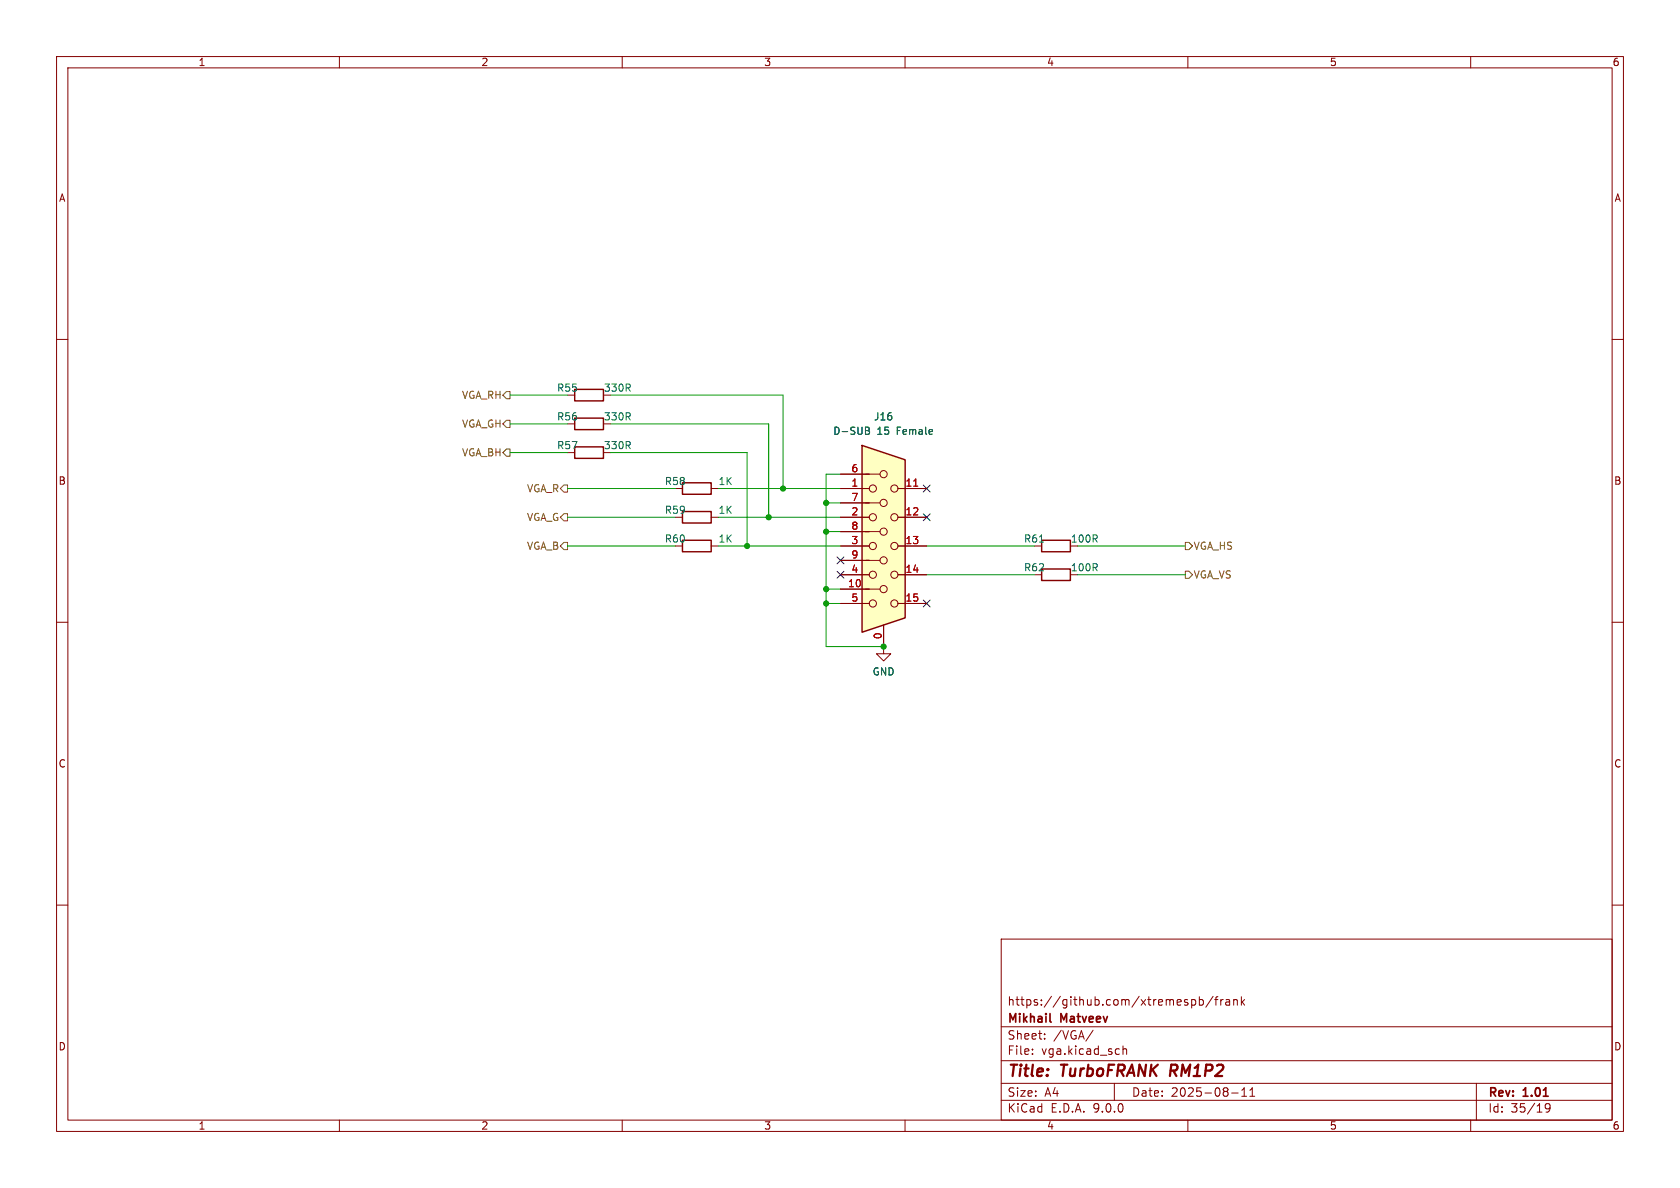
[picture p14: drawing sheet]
<svg xmlns="http://www.w3.org/2000/svg" width="297mm" height="210mm" viewBox="0 0 297 210" stroke-linecap="round" stroke-linejoin="round" font-family="sans-serif">
<defs><g id="words">
<g font-size="2.8" fill="#840000">
<text x="178" y="190.9">Title:</text>
<text x="187.7" y="190.9">TurboFRANK</text>
<text x="207.7" y="190.9">RM1P2</text>
</g>
<g font-size="2.1" fill="#840000">
<text x="178" y="178">https://github.com/xtremespb/frank</text>
<text x="178" y="184">Sheet:</text>
<text x="178" y="181.2">Mikhail</text>
<text x="186.2" y="184">/VGA/</text>
<text x="187.6" y="181.2">Matveev</text>
<text x="178" y="186.7">File:</text>
<text x="184.1" y="186.7">vga.kicad_sch</text>
<text x="178" y="196.9">KiCad</text>
<text x="178" y="194.1">Size:</text>
<text x="184.7" y="194.1">A4</text>
<text x="185.7" y="196.9">E.D.A.</text>
<text x="193.3" y="196.9">9.0.0</text>
<text x="200" y="194.1">Date:</text>
<text x="207" y="194.1">2025-08-11</text>
<text x="263" y="194.3">Rev:</text>
<text x="263" y="196.9">Id:</text>
<text x="267.1" y="196.9">35/19</text>
<text x="269.4" y="194.3">1.01</text>
</g>
<g font-size="1.8" fill="#840000">
<text x="35" y="11.9">1</text>
<text x="85" y="11.9">2</text>
<text x="135" y="11.9">3</text>
<text x="185" y="11.9">4</text>
<text x="235" y="11.9">5</text>
<text x="285" y="11.9">6</text>
<text x="10.3" y="35.9">A</text>
<text x="285.3" y="35.9">A</text>
<text x="10.3" y="85.9">B</text>
<text x="285.3" y="85.9">B</text>
<text x="10.3" y="135.9">C</text>
<text x="285.3" y="135.9">C</text>
<text x="10.3" y="185.9">D</text>
<text x="285.3" y="185.9">D</text>
<text x="35" y="199.9">1</text>
<text x="85" y="199.9">2</text>
<text x="135" y="199.9">3</text>
<text x="185" y="199.9">4</text>
<text x="235" y="199.9">5</text>
<text x="285" y="199.9">6</text>
</g>
<g font-size="1.8" fill="#725600">
<text x="81.6" y="70.7">VGA_RH</text>
<text x="81.6" y="75.8">VGA_GH</text>
<text x="81.6" y="80.9">VGA_BH</text>
<text x="93.1" y="87.2">VGA_R</text>
<text x="93.1" y="92.3">VGA_G</text>
<text x="93.1" y="97.4">VGA_B</text>
<text x="210.9" y="97.4">VGA_HS</text>
<text x="210.9" y="102.5">VGA_VS</text>
</g>
<g font-size="1.8" fill="#006464">
<text x="98.4" y="69.4">R55</text>
<text x="106.7" y="69.4">330R</text>
<text x="98.4" y="74.5">R56</text>
<text x="106.7" y="74.5">330R</text>
<text x="147.2" y="77.1">D-SUB</text>
<text x="154.4" y="74.5">J16</text>
<text x="155" y="77.1">15</text>
<text x="158.6" y="77.1">Female</text>
<text x="98.4" y="79.6">R57</text>
<text x="106.7" y="79.6">330R</text>
<text x="117.4" y="86">R58</text>
<text x="126.9" y="86">1K</text>
<text x="117.4" y="91">R59</text>
<text x="126.9" y="91">1K</text>
<text x="117.4" y="96.1">R60</text>
<text x="126.9" y="96.1">1K</text>
<text x="180.9" y="96.1">R61</text>
<text x="180.9" y="101.2">R62</text>
<text x="189.2" y="96.1">100R</text>
<text x="189.2" y="101.2">100R</text>
<text x="154.2" y="119.6">GND</text>
</g>
<g font-size="1.8" fill="#a90000">
<text x="150.4" y="83.6">6</text>
<text x="150.4" y="86.1">1</text>
<text x="150.4" y="88.6">7</text>
<text x="160" y="86.1">11</text>
<text x="150.4" y="91.2">2</text>
<text x="150.4" y="93.7">8</text>
<text x="160" y="91.2">12</text>
<text x="150.4" y="96.3">3</text>
<text x="150.4" y="98.8">9</text>
<text x="150.4" y="101.3">4</text>
<text x="160" y="96.3">13</text>
<text x="160" y="101.3">14</text>
<text x="149.8" y="103.9">10</text>
<text x="150.4" y="106.4">5</text>
<text x="160" y="106.4">15</text>
<text x="156" y="113.1" transform="rotate(-90 156 113.1)">0</text>
</g>
</g></defs>
<g fill="none" stroke="#840000" stroke-width=".18">
<path d="M10 10h277v190h-277zM12 12h273v186h-273zM60 10v2M110 10v2M160 10v2M210 10v2M260 10v2M10 60h2M285 60h2M125.7 86.4h1.3M10 110h2M156.2 114.3v1.3h1.3l-1.3 1.2-1.3-1.2h1.3"/>
<path d="M156.2 114.3h.1M285 110h2M10 160h2M177 166h108v32h-108zM210.7 176.8l.4-.1 .3 .3v.4l-.2 .2h-.5M212 176.8l.5-.1 .2 .3v.4l-.1 .2h-.6M212 176.2v1.5M214.5 176.1l-1.3 2M214.7 176.7h.6M215.3 176.2l-.3 .2v1.3M215.8 176.7v1M216.2 176.7l-.2 .1-.2 .2"/>
<path d="M216.7 176.8h.6l.1 .9M217.4 177.1h-.5a.29 .29 0 0 0-.2 .3 .29 .29 0 0 0 .2 .3l.5-.1M218.1 176.8l.2-.1 .4 .1v.9M218.1 176.7v1M219.5 176.2v1.5M219.6 177.1l.4 .6M220 176.7l-.5 .6M285 160h2M60 198v2M110 198v2M160 198v2M177 194.5h108"/>
<path d="M177 191.5h108M177 187.5h108M177 181.5h108M182.5 186.3v.1M182.5 185.5v.1M184.7 183.6v.1M184.7 182.8v.1M193.2 182.1l-1.2 2M197 191.5v3M198.5 184.9v1.5M198.5 185.5l.2-.1 .4 .1 .1 .9M210 198v2"/>
<path d="M217.7 193.2h1.2M219.5 193.8h.9M219.5 192.7l.5-.4v1.5M221 193.8h.8M221 192.7l.4-.4v1.5M260 198v2M261 191.5v6.5M274 195.7l-.3 .3h-.2l-.3-.3 .1-.5 .4-.1 .3 .1a.99 .99 0 0 1-.4 1.4h-.3"/>
</g>
<path d="M207.1 188.2l-.3 2" fill="none" stroke="#840000" stroke-width=".4"/>
<path d="M185.6 180.5l.2 .2" fill="none" stroke="#840000" stroke-width=".3"/>
<path d="M120.6 85.3h5.1v2.1h-5.1zM184.1 95.5h5.1v2h-5.1zM184.1 100.6h5.1v2h-5.1z" fill="none" stroke="#840000" stroke-width=".25"/>
<path d="M183.8 95.8h.7" fill="none" stroke="#006464" stroke-width=".18"/>
<path d="M152.4 78.7l7.6 2.6v27.9l-7.6 2.6z" fill="#ffffc2"/>
<path d="M101.6 68.8h5.1v2.1h-5.1zM101.6 79h5.1v2h-5.1zM101.6 73.9h5.1v2h-5.1zM152.4 78.7l7.6 2.6v27.9l-7.6 2.6zM120.6 95.5h5.1v2h-5.1zM120.6 90.4h5.1v2.1h-5.1z" fill="none" stroke="#840000" stroke-width=".25"/>
<g fill="none" stroke="#840000" stroke-width=".18">
<path d="M125.7 91.4h1.3M125.7 96.5h1.3M148.6 88.9h7M148.6 83.8h7M148.6 94h7M148.6 99.1h7M148.6 86.4h5.1M148.6 91.4h5.1M148.6 96.5h5.1M158.7 86.4h5.1M158.7 91.4h5.1M158.7 96.5h5.1"/>
<path d="M148.6 104.1h7M148.6 101.6h5.1M148.6 106.7h5.1M156.2 114.3h.1M156.2 110.5v3.8M158.7 101.6h5.1M158.7 106.7h5.1"/>
<circle cx="154.3" cy="86.4" r=".63"/>
<circle cx="154.3" cy="91.4" r=".63"/>
<circle cx="154.3" cy="96.5" r=".63"/>
<circle cx="156.2" cy="83.8" r=".63"/>
<circle cx="156.2" cy="88.9" r=".63"/>
<circle cx="156.2" cy="94" r=".63"/>
<circle cx="156.2" cy="99.1" r=".63"/>
<circle cx="158.1" cy="86.4" r=".63"/>
<circle cx="158.1" cy="91.4" r=".63"/>
<circle cx="158.1" cy="96.5" r=".63"/>
<circle cx="154.3" cy="101.6" r=".63"/>
<circle cx="154.3" cy="106.7" r=".63"/>
<circle cx="156.2" cy="104.1" r=".63"/>
<circle cx="158.1" cy="101.6" r=".63"/>
<circle cx="158.1" cy="106.7" r=".63"/>
</g>
<path d="M161.5 85.9h.8" fill="none" stroke="#a90000" stroke-width=".18"/>
<path d="M153 75.5l.6 .1 .1 .3-.3 .2M153 76.1h.4M153.4 76.1l.3 .3v.3l-.7 .1" fill="none" stroke="#006464" stroke-width=".18"/>
<path d="M88.9 69.9l.6-.7h.7v1.3h-.7zM89.5 79.4h.7v1.2h-.7l-.6-.6zM89.5 74.3h.7v1.3h-.7l-.6-.7zM99.1 96.5l.6-.6h.6v1.3h-.6zM99.7 90.8h.6v1.3h-.6l-.6-.7zM99.7 85.7h.6v1.3h-.6l-.6-.6zM209.5 95.9h.7l.6 .6-.6 .7h-.7zM209.5 101h.7l.6 .6-.6 .6h-.7z" fill="none" stroke="#725600" stroke-width=".18"/>
<g fill="none" stroke="#009600" stroke-width=".18">
<path d="M90.2 69.9h10.1M90.2 74.9h10.1M107.9 74.9h28v16.5M107.9 69.9h30.5v16.5M90.2 80h10.1M100.3 96.5h19.1M100.3 91.4h19.1M100.3 86.4h19.1M107.9 80h24.2v16.5M127 96.5h21.6M127 91.4h21.6M127 86.4h21.6"/>
<path d="M146 94h2.6M146 88.9h2.6M148.6 83.8h-2.6v30.5h10.2M163.8 96.5h19.1M190.5 96.5h19M146 106.7h2.6M146 104.1h2.6M163.8 101.6h19.1M190.5 101.6h19"/>
</g>
<path d="M148 98.5l1.2 1.2M149.2 98.5l-1.2 1.2M163.2 90.8l1.2 1.2M163.2 85.8l1.2 1.2M164.4 90.8l-1.2 1.2M164.4 85.8l-1.2 1.2M148 101l1.2 1.2M149.2 101l-1.2 1.2M163.2 106.1l1.2 1.2M164.4 106.1l-1.2 1.2" fill="none" stroke="#000084" stroke-width=".18"/>
<g fill="#009600" stroke="#009600" stroke-width=".18">
<circle cx="135.9" cy="91.4" r=".46"/>
<circle cx="138.4" cy="86.4" r=".46"/>
<circle cx="146" cy="104.1" r=".46"/>
<circle cx="132.1" cy="96.5" r=".46"/>
<circle cx="156.2" cy="114.3" r=".46"/>
<circle cx="146" cy="94" r=".46"/>
<circle cx="146" cy="88.9" r=".46"/>
<circle cx="146" cy="106.7" r=".46"/>
</g>
<use href="#words"/>
</svg>
